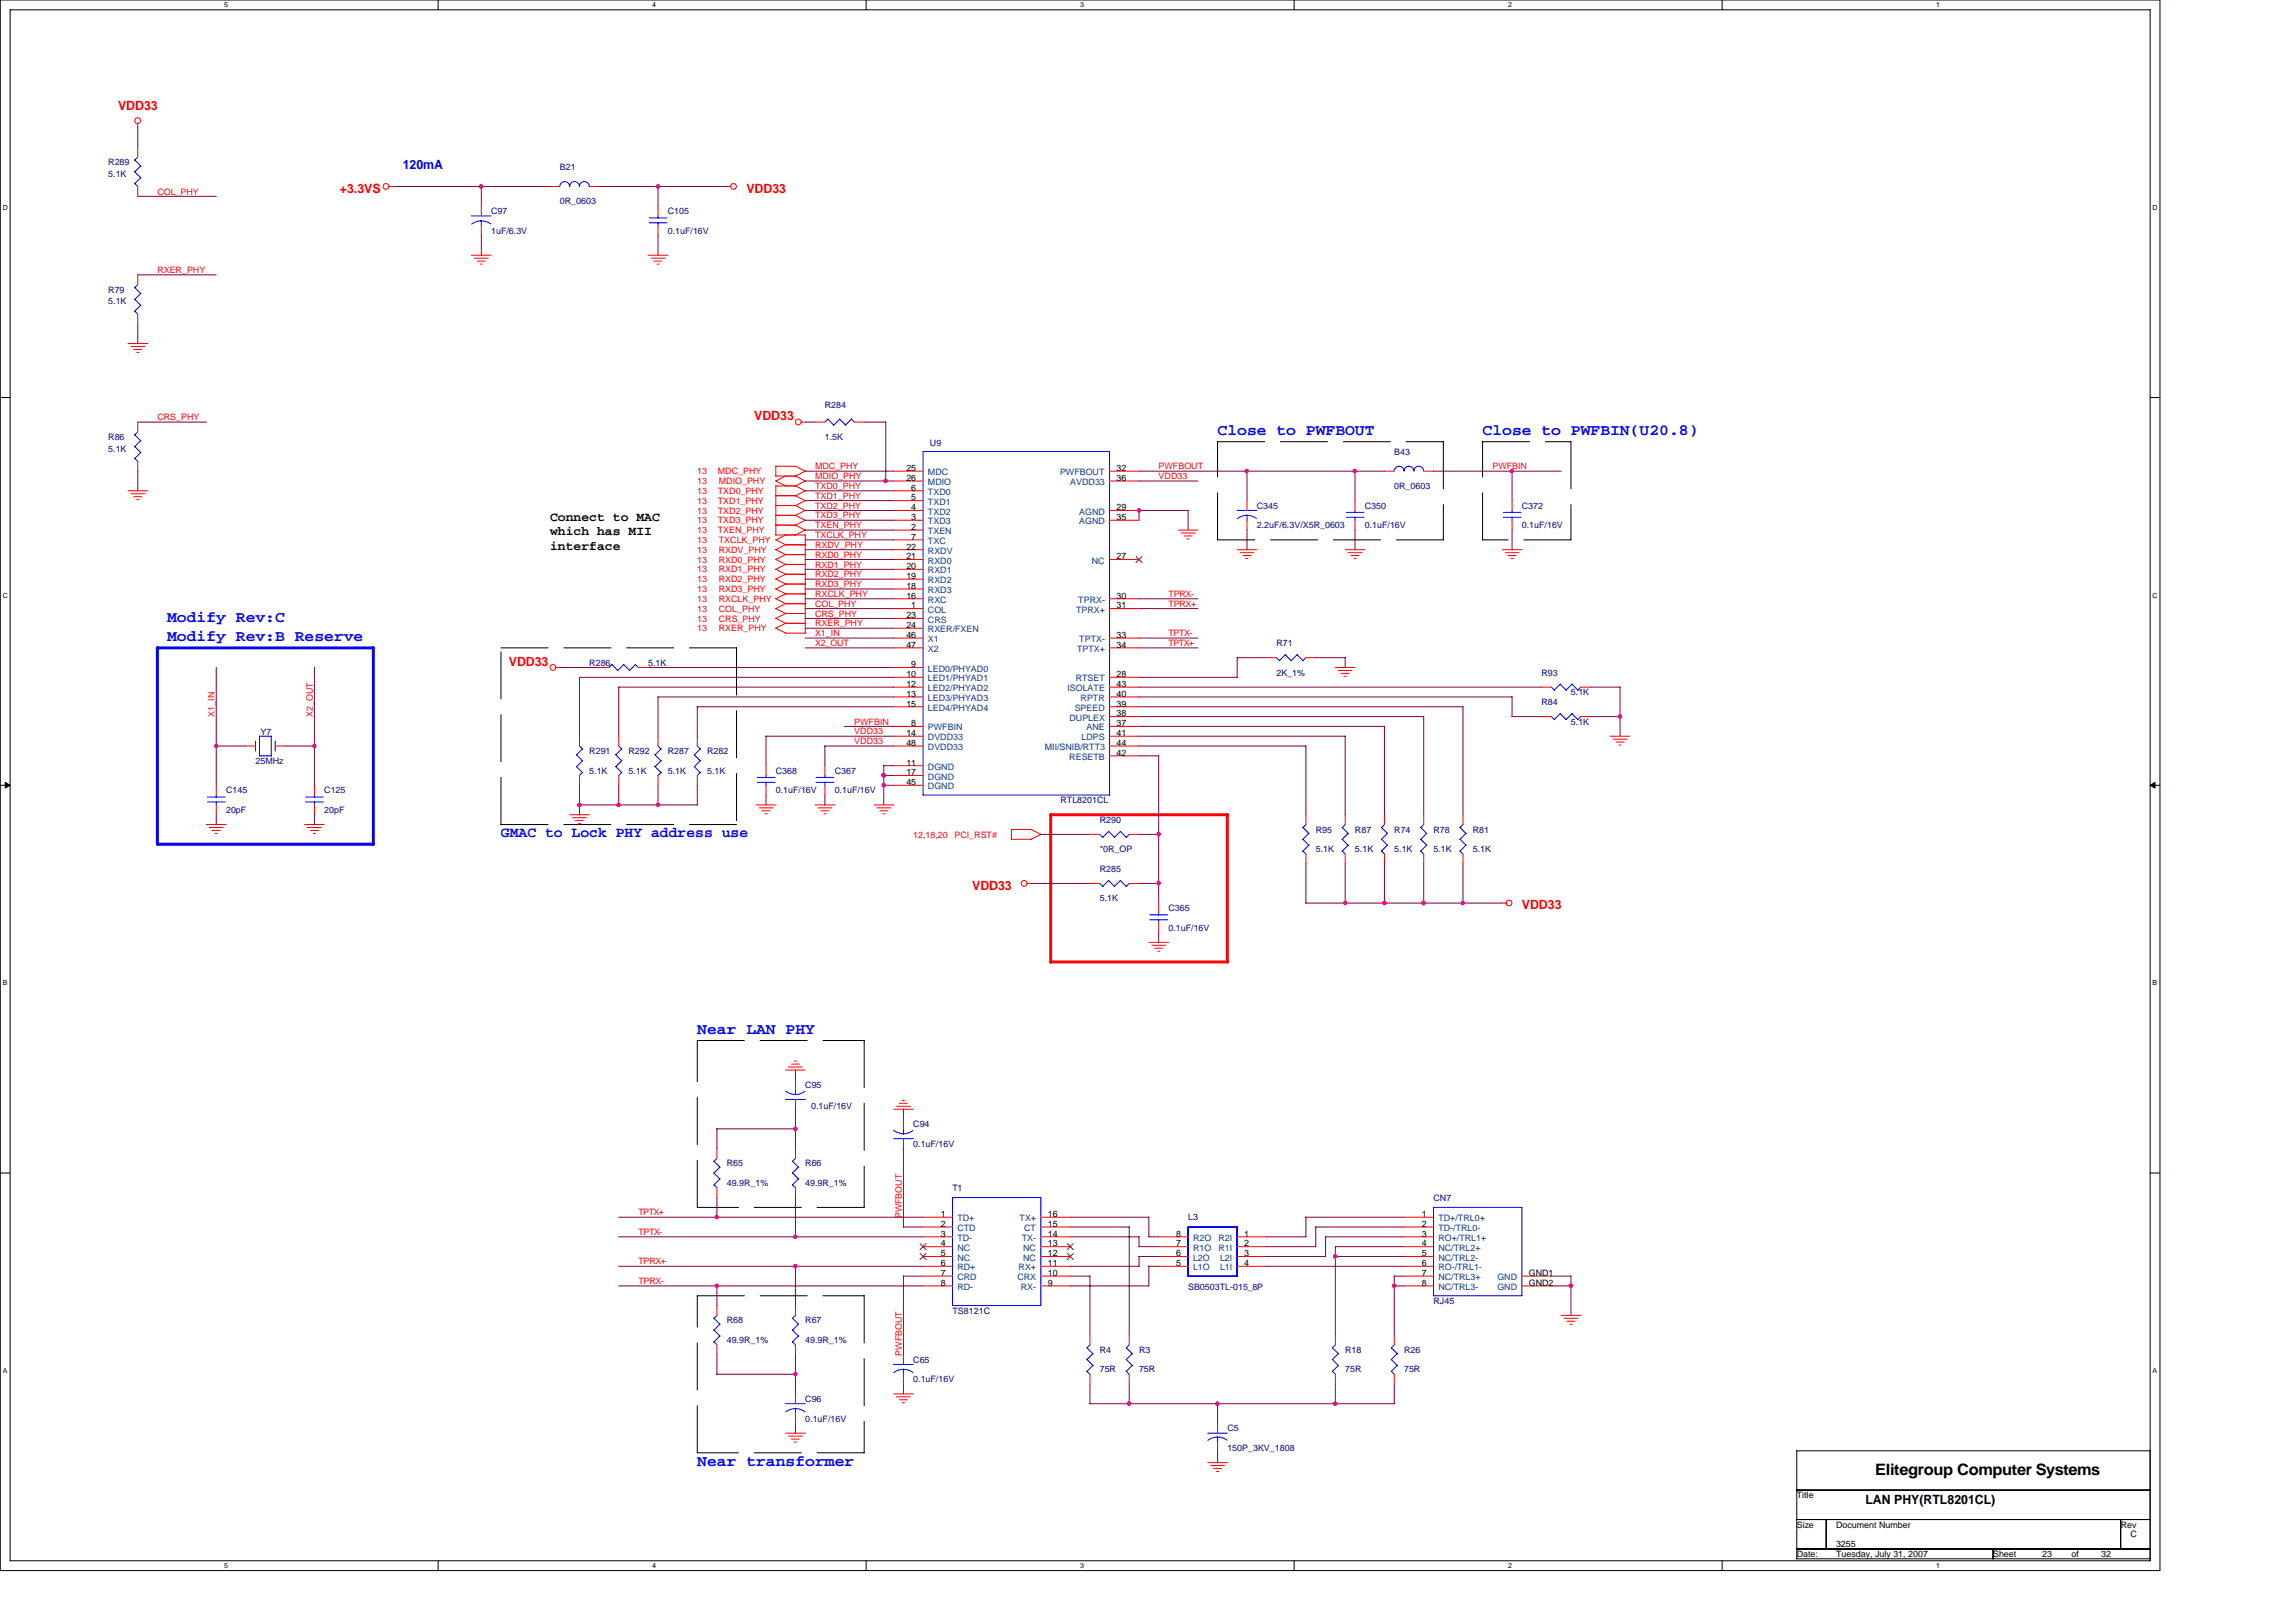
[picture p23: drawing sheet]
<svg xmlns="http://www.w3.org/2000/svg" width="297mm" height="210mm" viewBox="0 0 297 210" stroke-linecap="round" stroke-linejoin="round" font-family="sans-serif">
<defs><g id="words">
<g font-size="2" fill="#00f">
<text x="157.5" y="56.3">Close to PWFBOUT</text>
<text x="191.8" y="56.3">Close to PWFBIN(U20.8)</text>
<text x="21.6" y="83">Modify Rev:B Reserve</text>
<text x="21.6" y="80.5">Modify Rev:C</text>
<text x="90.2" y="133.8">Near LAN PHY</text>
<text x="90.2" y="189.7">Near transformer</text>
</g>
<text font-size="2" x="242.6" y="190.9">Elitegroup Computer Systems</text>
<text font-size="1.9" fill="#00f" x="64.8" y="108.3">GMAC to Lock PHY address use</text>
<g font-size="1.7" fill="#f00">
<text x="15.3" y="14.2">VDD33</text>
<text x="44" y="24.9">+3.3VS</text>
<text x="96.6" y="24.9">VDD33</text>
<text x="97.6" y="54.4">VDD33</text>
<text x="65.8" y="86.1">VDD33</text>
<text x="125.8" y="115.1">VDD33</text>
<text x="196.9" y="117.6">VDD33</text>
</g>
<text font-size="1.7" fill="#00f" x="52.1" y="21.9">120mA</text>
<g font-size="1.7">
<text x="71.2" y="67.4">Connect to MAC</text>
<text x="71.2" y="69.3">which has MII</text>
<text x="71.2" y="71.1">interface</text>
<text x="241.3" y="194.6">LAN PHY(RTL8201CL)</text>
</g>
<g font-size="1.1" fill="#000080">
<text x="14" y="21.4">R289</text>
<text x="14" y="22.9">5.1K</text>
<text x="72.4" y="22">B21</text>
<text x="63.5" y="27.7">C97</text>
<text x="72.4" y="26.4">0R_0603</text>
<text x="86.4" y="27.7">C105</text>
<text x="63.5" y="30.2">1uF/6.3V</text>
<text x="86.4" y="30.2">0.1uF/16V</text>
<text x="14" y="37.9">R79</text>
<text x="14" y="39.4">5.1K</text>
<text x="106.7" y="52.7">R284</text>
<text x="14" y="56.9">R86</text>
<text x="14" y="58.4">5.1K</text>
<text x="106.7" y="56.9">1.5K</text>
<text x="120.3" y="57.7">U9</text>
<text x="180.4" y="58.8">B43</text>
<text x="162.6" y="65.8">C345</text>
<text x="176.6" y="65.8">C350</text>
<text x="180.4" y="63.3">0R_0603</text>
<text x="196.9" y="65.8">C372</text>
<text x="162.6" y="68.3">2.2uF/6.3V/X5R_0603</text>
<text x="176.6" y="68.3">0.1uF/16V</text>
<text x="196.9" y="68.3">0.1uF/16V</text>
<text x="165.1" y="83.6">R71</text>
<text x="76.2" y="86.1">R286</text>
<text x="83.9" y="86.1">5.1K</text>
<text x="165.1" y="87.4">2K_1%</text>
<text x="199.4" y="87.4">R93</text>
<text x="203.2" y="89.9">5.1K</text>
<text x="33.7" y="95.1">Y7</text>
<text x="199.4" y="91.2">R84</text>
<text x="203.2" y="93.7">5.1K</text>
<text x="33.1" y="98.8">25MHz</text>
<text x="76.2" y="97.6">R291</text>
<text x="76.2" y="100.1">5.1K</text>
<text x="81.3" y="97.6">R292</text>
<text x="81.3" y="100.1">5.1K</text>
<text x="86.4" y="97.6">R287</text>
<text x="86.4" y="100.1">5.1K</text>
<text x="91.5" y="97.6">R282</text>
<text x="91.5" y="100.1">5.1K</text>
<text x="100.4" y="100.1">C368</text>
<text x="108" y="100.1">C367</text>
<text x="29.2" y="102.6">C145</text>
<text x="29.2" y="105.2">20pF</text>
<text x="41.9" y="102.6">C125</text>
<text x="41.9" y="105.2">20pF</text>
<text x="100.4" y="102.6">0.1uF/16V</text>
<text x="108" y="102.6">0.1uF/16V</text>
<text x="137.2" y="103.9">RTL8201CL</text>
<text x="142.3" y="106.4">R290</text>
<text x="170.2" y="107.7">R95</text>
<text x="175.3" y="107.7">R87</text>
<text x="180.4" y="107.7">R74</text>
<text x="185.5" y="107.7">R78</text>
<text x="190.5" y="107.7">R81</text>
<text x="142.3" y="110.3">*0R_OP</text>
<text x="142.3" y="112.8">R285</text>
<text x="170.2" y="110.3">5.1K</text>
<text x="175.3" y="110.3">5.1K</text>
<text x="180.4" y="110.3">5.1K</text>
<text x="185.5" y="110.3">5.1K</text>
<text x="190.5" y="110.3">5.1K</text>
<text x="142.3" y="116.6">5.1K</text>
<text x="151.2" y="117.9">C365</text>
<text x="151.2" y="120.4">0.1uF/16V</text>
<text x="104.2" y="140.7">C95</text>
<text x="104.9" y="143.5">0.1uF/16V</text>
<text x="118.1" y="145.8">C94</text>
<text x="118.1" y="148.4">0.1uF/16V</text>
<text x="94" y="150.9">R65</text>
<text x="94" y="153.4">49.9R_1%</text>
<text x="104.2" y="150.9">R66</text>
<text x="104.2" y="153.4">49.9R_1%</text>
<text x="123.2" y="154.1">T1</text>
<text x="185.5" y="155.3">CN7</text>
<text x="153.7" y="157.9">L3</text>
<text x="153.7" y="166.9">SB0503TL-015_8P</text>
<text x="94" y="171.2">R68</text>
<text x="94" y="173.8">49.9R_1%</text>
<text x="104.2" y="171.2">R67</text>
<text x="104.2" y="173.8">49.9R_1%</text>
<text x="123.2" y="169.9">TS8121C</text>
<text x="185.5" y="168.7">RJ45</text>
<text x="118.1" y="176.3">C65</text>
<text x="118.1" y="178.8">0.1uF/16V</text>
<text x="142.3" y="175">R4</text>
<text x="142.3" y="177.6">75R</text>
<text x="147.4" y="175">R3</text>
<text x="147.4" y="177.6">75R</text>
<text x="174" y="175">R18</text>
<text x="174" y="177.6">75R</text>
<text x="181.6" y="175">R26</text>
<text x="181.6" y="177.6">75R</text>
<text x="104.2" y="181.4">C96</text>
<text x="104.2" y="183.9">0.1uF/16V</text>
<text x="158.8" y="185.2">C5</text>
<text x="158.8" y="187.7">150P_3KV_1808</text>
</g>
<g font-size="1.1" fill="#f00">
<text x="20.4" y="25.2">COL_PHY</text>
<text x="20.4" y="35.3">RXER_PHY</text>
<text x="20.4" y="54.4">CRS_PHY</text>
<text x="90.2" y="62.6">13</text>
<text x="90.2" y="63.9">13</text>
<text x="90.2" y="65.2">13</text>
<text x="90.2" y="61.4">13</text>
<text x="92.9" y="63.9">TXD0_PHY</text>
<text x="92.9" y="65.2">TXD1_PHY</text>
<text x="92.9" y="61.4">MDC_PHY</text>
<text x="93" y="62.6">MDIO_PHY</text>
<text x="105.4" y="65.8">TXD2_PHY</text>
<text x="105.4" y="60.7">MDC_PHY</text>
<text x="105.4" y="63.3">TXD0_PHY</text>
<text x="105.4" y="64.5">TXD1_PHY</text>
<text x="105.4" y="62">MDIO_PHY</text>
<text x="149.9" y="62">VDD33</text>
<text x="149.9" y="60.7">PWFBOUT</text>
<text x="193.1" y="60.7">PWFBIN</text>
<text x="90.2" y="70.3">13</text>
<text x="90.2" y="71.5">13</text>
<text x="90.2" y="66.4">13</text>
<text x="90.2" y="67.7">13</text>
<text x="90.2" y="69">13</text>
<text x="92.9" y="66.4">TXD2_PHY</text>
<text x="92.9" y="67.7">TXD3_PHY</text>
<text x="92.9" y="69">TXEN_PHY</text>
<text x="93" y="70.3">TXCLK_PHY</text>
<text x="93" y="71.5">RXDV_PHY</text>
<text x="105.4" y="70.9">RXDV_PHY</text>
<text x="105.4" y="69.6">TXCLK_PHY</text>
<text x="105.4" y="67.1">TXD3_PHY</text>
<text x="105.4" y="68.3">TXEN_PHY</text>
<text x="90.2" y="72.8">13</text>
<text x="90.2" y="74.1">13</text>
<text x="90.2" y="76.6">13</text>
<text x="90.2" y="77.9">13</text>
<text x="90.2" y="75.3">13</text>
<text x="93" y="72.8">RXD0_PHY</text>
<text x="93" y="74.1">RXD1_PHY</text>
<text x="93" y="76.6">RXD3_PHY</text>
<text x="93" y="77.9">RXCLK_PHY</text>
<text x="93" y="75.3">RXD2_PHY</text>
<text x="105.4" y="72.2">RXD0_PHY</text>
<text x="105.4" y="74.7">RXD2_PHY</text>
<text x="105.4" y="76">RXD3_PHY</text>
<text x="105.4" y="73.4">RXD1_PHY</text>
<text x="105.4" y="77.2">RXCLK_PHY</text>
<text x="151.2" y="77.2">TPRX-</text>
<text x="90.2" y="81.7">13</text>
<text x="90.2" y="79.1">13</text>
<text x="90.2" y="80.4">13</text>
<text x="93" y="81.7">RXER_PHY</text>
<text x="93" y="79.1">COL_PHY</text>
<text x="93" y="80.4">CRS_PHY</text>
<text x="105.4" y="79.8">CRS_PHY</text>
<text x="105.4" y="81">RXER_PHY</text>
<text x="105.4" y="78.5">COL_PHY</text>
<text x="105.4" y="83.6">X2_OUT</text>
<text x="105.4" y="82.3">X1_IN</text>
<text x="151.2" y="78.5">TPRX+</text>
<text x="151.2" y="83.6">TPTX+</text>
<text x="151.2" y="82.3">TPTX-</text>
<text x="27.8" y="92.7" transform="rotate(-90 27.8 92.7)">X1_IN</text>
<text x="40.5" y="92.7" transform="rotate(-90 40.5 92.7)">X2_OUT</text>
<text x="110.5" y="95">VDD33</text>
<text x="110.5" y="93.7">PWFBIN</text>
<text x="110.5" y="96.3">VDD33</text>
<text x="118.1" y="108.5">12,18,20</text>
<text x="123.5" y="108.5">PCI_RST#</text>
<text x="82.6" y="159.8">TPTX-</text>
<text x="82.6" y="157.2">TPTX+</text>
<text x="116.7" y="157.6" transform="rotate(-90 116.7 157.6)">PWFBOUT</text>
<text x="82.6" y="163.6">TPRX+</text>
<text x="82.6" y="166.1">TPRX-</text>
<text x="116.7" y="175.4" transform="rotate(-90 116.7 175.4)">PWFBOUT</text>
</g>
<g font-size="1.1">
<text x="117.3" y="60.9">25</text>
<text x="117.3" y="62.2">26</text>
<text x="117.9" y="63.5">6</text>
<text x="117.9" y="64.7">5</text>
<text x="144.4" y="60.9">32</text>
<text x="144.4" y="62.2">36</text>
<text x="117.3" y="71.1">22</text>
<text x="117.9" y="66">4</text>
<text x="117.9" y="67.3">3</text>
<text x="117.9" y="68.6">2</text>
<text x="117.9" y="69.8">7</text>
<text x="144.4" y="66">29</text>
<text x="144.4" y="67.3">35</text>
<text x="117.3" y="72.4">21</text>
<text x="117.3" y="73.6">20</text>
<text x="117.3" y="74.9">19</text>
<text x="117.3" y="76.2">18</text>
<text x="117.3" y="77.4">16</text>
<text x="144.4" y="72.4">27</text>
<text x="144.4" y="77.4">30</text>
<text x="117.3" y="80">23</text>
<text x="117.3" y="82.5">46</text>
<text x="117.3" y="83.8">47</text>
<text x="117.3" y="81.3">24</text>
<text x="117.9" y="78.7">1</text>
<text x="144.4" y="83.8">34</text>
<text x="144.4" y="82.5">33</text>
<text x="144.4" y="78.7">31</text>
<text x="117.3" y="87.6">10</text>
<text x="117.3" y="88.9">12</text>
<text x="117.9" y="86.3">9</text>
<text x="144.4" y="87.6">28</text>
<text x="144.4" y="88.9">43</text>
<text x="117.3" y="90.1">13</text>
<text x="117.3" y="91.4">15</text>
<text x="117.3" y="95.2">14</text>
<text x="117.9" y="94">8</text>
<text x="144.4" y="90.1">40</text>
<text x="144.4" y="91.4">39</text>
<text x="144.4" y="92.7">38</text>
<text x="144.4" y="94">37</text>
<text x="144.4" y="95.2">41</text>
<text x="117.3" y="99">11</text>
<text x="117.3" y="100.3">17</text>
<text x="117.3" y="96.5">48</text>
<text x="117.3" y="101.6">45</text>
<text x="144.4" y="97.8">42</text>
<text x="144.4" y="96.5">44</text>
<text x="121.7" y="157.5">1</text>
<text x="121.7" y="160">3</text>
<text x="121.7" y="158.7">2</text>
<text x="121.7" y="161.3">4</text>
<text x="135.5" y="157.5">16</text>
<text x="135.5" y="158.7">15</text>
<text x="135.5" y="160">14</text>
<text x="135.5" y="161.3">13</text>
<text x="152.2" y="161.3">7</text>
<text x="152.2" y="160">8</text>
<text x="160.9" y="161.3">2</text>
<text x="160.9" y="160">1</text>
<text x="183.9" y="157.5">1</text>
<text x="183.9" y="158.7">2</text>
<text x="183.9" y="160">3</text>
<text x="183.9" y="161.3">4</text>
<text x="121.7" y="165.1">7</text>
<text x="121.7" y="163.8">6</text>
<text x="121.7" y="166.3">8</text>
<text x="121.7" y="162.5">5</text>
<text x="135.5" y="165.1">10</text>
<text x="135.5" y="163.8">11</text>
<text x="135.5" y="166.3">9</text>
<text x="135.5" y="162.5">12</text>
<text x="152.2" y="163.8">5</text>
<text x="152.2" y="162.5">6</text>
<text x="160.9" y="163.8">4</text>
<text x="160.9" y="162.5">3</text>
<text x="183.9" y="162.5">5</text>
<text x="183.9" y="163.8">6</text>
<text x="183.9" y="165.1">7</text>
<text x="183.9" y="166.3">8</text>
<text x="197.8" y="165.1">GND1</text>
<text x="197.8" y="166.3">GND2</text>
<text x="232.4" y="193.8">Title</text>
<text x="232.4" y="197.6">Size</text>
<text x="237.5" y="197.6">Document Number</text>
<text x="274.4" y="197.6">Rev</text>
<text x="232.4" y="201.4">Date:</text>
<text x="237.5" y="201.4">Tuesday, July 31, 2007</text>
<text x="237.5" y="200.2">3255</text>
<text x="257.8" y="201.4">Sheet</text>
<text x="264.2" y="201.4">23</text>
<text x="268" y="201.4">of</text>
<text x="271.8" y="201.4">32</text>
<text x="275.6" y="198.9">C</text>
</g>
<g font-size="1.1" fill="#004080">
<text x="120.1" y="61.5">MDC</text>
<text x="120.1" y="62.8">MDIO</text>
<text x="120.1" y="64">TXD0</text>
<text x="120.1" y="65.3">TXD1</text>
<text x="137.1" y="61.5">PWFBOUT</text>
<text x="138.5" y="62.8">AVDD33</text>
<text x="120.1" y="66.6">TXD2</text>
<text x="120.1" y="67.8">TXD3</text>
<text x="120.1" y="69.1">TXEN</text>
<text x="120.1" y="70.4">TXC</text>
<text x="120.1" y="71.6">RXDV</text>
<text x="139.6" y="66.6">AGND</text>
<text x="139.6" y="67.8">AGND</text>
<text x="120.1" y="72.9">RXD0</text>
<text x="120.1" y="74.2">RXD1</text>
<text x="120.1" y="75.5">RXD2</text>
<text x="120.1" y="76.7">RXD3</text>
<text x="120.1" y="78">RXC</text>
<text x="139.5" y="78">TPRX-</text>
<text x="141.3" y="72.9">NC</text>
<text x="120.1" y="79.3">COL</text>
<text x="120.1" y="80.5">CRS</text>
<text x="120.1" y="83.1">X1</text>
<text x="120.1" y="81.8">RXER/FXEN</text>
<text x="139.2" y="79.3">TPRX+</text>
<text x="139.6" y="83.1">TPTX-</text>
<text x="120.1" y="84.3">X2</text>
<text x="120.1" y="86.9">LED0/PHYAD0</text>
<text x="120.1" y="88.2">LED1/PHYAD1</text>
<text x="120.1" y="89.4">LED2/PHYAD2</text>
<text x="138.1" y="89.4">ISOLATE</text>
<text x="139.2" y="88.2">RTSET</text>
<text x="139.3" y="84.3">TPTX+</text>
<text x="120.1" y="90.7">LED3/PHYAD3</text>
<text x="120.1" y="92">LED4/PHYAD4</text>
<text x="120.1" y="94.5">PWFBIN</text>
<text x="120.1" y="95.8">DVDD33</text>
<text x="138.4" y="93.2">DUPLEX</text>
<text x="139" y="92">SPEED</text>
<text x="139.8" y="90.7">RPTR</text>
<text x="139.9" y="95.8">LDPS</text>
<text x="140.6" y="94.5">ANE</text>
<text x="120.1" y="99.6">DGND</text>
<text x="120.1" y="100.9">DGND</text>
<text x="120.1" y="97">DVDD33</text>
<text x="135.2" y="97">MII/SNIB/RTT3</text>
<text x="138.3" y="98.3">RESETB</text>
<text x="120.1" y="102.1">DGND</text>
<text x="123.9" y="158">TD+</text>
<text x="123.9" y="160.5">TD-</text>
<text x="123.9" y="159.3">CTD</text>
<text x="123.9" y="161.8">NC</text>
<text x="131.9" y="158">TX+</text>
<text x="132.2" y="160.5">TX-</text>
<text x="132.4" y="161.8">NC</text>
<text x="132.5" y="159.3">CT</text>
<text x="154.3" y="161.8">R1O</text>
<text x="154.3" y="160.5">R2O</text>
<text x="157.6" y="161.8">R1I</text>
<text x="157.6" y="160.5">R2I</text>
<text x="186.1" y="158">TD+/TRL0+</text>
<text x="186.1" y="159.3">TD-/TRL0-</text>
<text x="186.1" y="160.5">RO+/TRL1+</text>
<text x="186.1" y="161.8">NC/TRL2+</text>
<text x="123.9" y="165.6">CRD</text>
<text x="123.9" y="164.4">RD+</text>
<text x="123.9" y="166.9">RD-</text>
<text x="123.9" y="163.1">NC</text>
<text x="131.6" y="165.6">CRX</text>
<text x="131.8" y="164.4">RX+</text>
<text x="132.1" y="166.9">RX-</text>
<text x="132.4" y="163.1">NC</text>
<text x="154.3" y="164.4">L1O</text>
<text x="154.3" y="163.1">L2O</text>
<text x="157.8" y="164.4">L1I</text>
<text x="157.8" y="163.1">L2I</text>
<text x="186.1" y="163.1">NC/TRL2-</text>
<text x="186.1" y="164.4">RO-/TRL1-</text>
<text x="186.1" y="165.6">NC/TRL3+</text>
<text x="186.1" y="166.9">NC/TRL3-</text>
<text x="193.7" y="165.6">GND</text>
<text x="193.7" y="166.9">GND</text>
</g>
<g font-size=".9">
<text x="29" y=".9">5</text>
<text x="84.4" y=".9">4</text>
<text x="139.7" y=".9">3</text>
<text x="195.1" y=".9">2</text>
<text x="250.5" y=".9">1</text>
<text x=".4" y="27.2">D</text>
<text x="278.5" y="27.2">D</text>
<text x=".4" y="77.3">C</text>
<text x="278.5" y="77.3">C</text>
<text x=".4" y="127.5">B</text>
<text x="278.5" y="127.5">B</text>
<text x=".4" y="177.7">A</text>
<text x="278.5" y="177.7">A</text>
<text x="29" y="202.9">5</text>
<text x="84.4" y="202.9">4</text>
<text x="139.7" y="202.9">3</text>
<text x="195.1" y="202.9">2</text>
<text x="250.5" y="202.9">1</text>
</g>
</g></defs>
<path d="M0 0h279.4v203.2h-279.4zM1.3 1.3h276.9v200.6h-276.9z" fill="none" stroke="#000" stroke-width=".13"/>
<g fill="#fff">
<path d="M29 .1h.5v1h-.5z"/>
<path d="M29 202.1h.5v1h-.5z"/>
</g>
<path d="M56.7 0v1.3M56.7 201.9v1.3" fill="none" stroke="#000" stroke-width=".13"/>
<g fill="#fff">
<path d="M84.4 .1h.5v1h-.5z"/>
<path d="M84.4 202.1h.5v1h-.5z"/>
</g>
<path d="M112.1 0v1.3M112.1 201.9v1.3" fill="none" stroke="#000" stroke-width=".13"/>
<g fill="#fff">
<path d="M139.7 .1h.5v1h-.5z"/>
<path d="M139.7 202.1h.5v1h-.5z"/>
</g>
<path d="M167.4 0v1.3M167.4 201.9v1.3" fill="none" stroke="#000" stroke-width=".13"/>
<g fill="#fff">
<path d="M195.1 .1h.5v1h-.5z"/>
<path d="M195.1 202.1h.5v1h-.5z"/>
</g>
<path d="M222.8 0v1.3M222.8 201.9v1.3" fill="none" stroke="#000" stroke-width=".13"/>
<g fill="#fff">
<path d="M250.5 .1h.5v1h-.5z"/>
<path d="M250.5 202.1h.5v1h-.5z"/>
<path d="M.4 26.4h.6v.9h-.6z"/>
<path d="M278.5 26.4h.6v.9h-.6z"/>
<path d="M.4 76.5h.6v1h-.6z"/>
<path d="M278.5 76.5h.6v1h-.6z"/>
</g>
<path d="M0 51.4h1.3M278.2 51.4h1.2" fill="none" stroke="#000" stroke-width=".13"/>
<g fill="#fff">
<path d="M.4 126.7h.5v1h-.5z"/>
<path d="M278.5 126.7h.6v1h-.6z"/>
</g>
<path d="M0 101.6h1.3M278.2 101.6h1.2" fill="none" stroke="#000" stroke-width=".13"/>
<path d="M.7 101.2l.6 .4-.6 .4zM278.2 101.6l.6-.4v.8z" fill="#000" stroke="#000" stroke-width=".13"/>
<g fill="#fff">
<path d="M.4 176.8h.5v1h-.5z"/>
<path d="M278.5 176.8h.6v1h-.6z"/>
</g>
<path d="M0 151.8h1.3M278.2 151.8h1.2M232.4 187.7h45.8v14h-45.8zM232.4 192.8h45.8M232.4 196.6h45.8M236.3 196.6v3.8M274.4 196.6v3.8M232.4 200.4h45.8M257.8 200.4v1.3" fill="none" stroke="#000" stroke-width=".13"/>
<g fill="none" stroke="#000" stroke-width=".13" stroke-dasharray="6.1 2">
<path d="M157.5 57.1h29.2M186.7 57.1v12.7M191.8 57.1h11.4M203.2 57.1v12.7M157.5 69.8v-12.7M186.7 69.8h-29.2M191.8 69.8v-12.7M203.2 69.8h-11.4M64.8 83.8h30.5M95.3 83.8v22.9M64.8 106.7v-22.9M95.3 106.7h-30.5"/>
<path d="M90.2 134.6h21.6M111.8 134.6v21.6M90.2 156.2v-21.6M111.8 156.2h-21.6M90.2 167.6h21.6M111.8 167.6v20.4M90.2 188v-20.4M111.8 188h-21.6"/>
</g>
<path d="M20.4 83.8h27.9v25.4h-27.9z" fill="none" stroke="#00f" stroke-width=".38"/>
<path d="M135.9 105.4h22.9v19.1h-22.9z" fill="none" stroke="#f00" stroke-width=".38"/>
<g fill="none" stroke="#f00" stroke-width=".13">
<path d="M17.8 16v.5M17.8 19v1.3M17.8 24.1v1.3M17.8 35.6v1.2M50.3 24.1h.6M61 33h2.5M61.4 33.4h1.8M61.8 33.8h1M62.1 34.2h.3M62.3 26.7v1.2M62.3 29.2v1.3M71.2 24.1h1.2"/>
<path d="M76.2 24.1h1.3M83.9 33h2.5M84.2 33.4h1.8M84.6 33.8h1M85 34.2h.3M85.1 26.7v1.2M85.1 29.2v1.3M94 24.1h.5M16.5 44.4h2.6M16.9 44.8h1.8M17.3 45.2h1M17.7 45.6h.3"/>
<path d="M17.8 40.6v1.3M17.8 54.6v1.3M17.8 59.7v1.3M103.7 54.6h.5M105.4 54.6h1.3M110.5 54.6h1.3M16.5 63.5h2.6M16.9 63.9h1.8M17.3 64.3h1M17.7 64.6h.3M100.3 64.1h2.6l1.3 .7M100.3 74.9l1.4 .6-1.3 .7"/>
<path d="M100.3 76.2l1.3 .6M100.3 65.4h2.6l1.3 .7M100.3 80l1.4 .6-1.3 .7M100.3 66.7h2.6l1.3 .6M100.3 67.9h2.6l1.3 .7M100.3 78.7l1.3 .7-1.2 .6M100.3 69.8l1.3 .7-1.2 .6M100.3 62.2l1.3 .7M100.3 71.1l1.3 .7M100.4 62.9h2.5l1.3 .6M100.4 62.8v6.4h3.8M101.6 71.8h2.6"/>
<path d="M101.6 73h2.6M101.6 74.3h2.6M101.6 75.6h2.6M101.6 76.8h2.6M101.6 78.1h2.6M101.6 79.4h2.6M101.6 70.5h2.6M101.7 71.7l-1.3 .7 1.2 .6M101.7 73l-1.3 .7 1.2 .6M101.7 76.8l-1.3 .7 1.2 .6M101.7 74.3l-1.3 .6M101.7 78.1l-1.3 .6"/>
<path d="M101.7 69.2l-1.3 .6M101.7 61.6l-1.3 .6M104.2 63.5l-1.3 .7M104.2 69.2v12.7h-2.6M104.2 64.8l-1.3 .6M104.2 66l-1.3 .7M104.2 67.3l-1.3 .7M104.2 68.6l-1.3 .6M104.2 61l-1.3 .6M104.2 62.2l-1.3 .7M104.2 61l-1.3-.7h-2.5v1.3h2.5l1.3 .7M115.6 71.1h3.8"/>
<path d="M115.6 68.6h3.8M115.6 63.5h3.8M115.6 61h3.8M115.6 62.2h3.8M115.6 64.8h3.8M115.6 66h3.8M115.6 67.3h3.8M115.6 69.8h3.8M115.6 72.4h3.8M115.6 73.7h3.8M115.6 74.9h3.8M115.6 76.2h3.8"/>
<path d="M115.6 77.5h3.8M115.6 78.7h3.8M143.5 61h3.9M143.5 62.2h3.9M143.5 66h3.9M143.5 67.3h3.9M143.5 72.4h3.9M143.5 77.5h3.9M143.5 78.7h3.9M152.4 68.6h2.6M152.8 69h1.8M153.2 69.3h1"/>
<path d="M153.6 69.7h.3M160 71.1h2.6M160.4 71.5h1.8M160.8 71.9h1.1M161.2 72.3h.3M161.3 64.8v1.2M161.3 67.3v1.3M174 71.1h2.6M174.4 71.5h1.8M174.8 71.9h1M175.2 72.3h.2M175.3 64.8v1.2"/>
<path d="M175.3 67.3v1.3M179.1 61h1.3M184.2 61h1.3M194.3 71.1h2.6M194.7 71.5h1.8M195.1 71.9h1M195.5 72.3h.3M195.6 64.8v1.2M195.6 67.3v1.3M31.8 96.5h1.3M35.6 96.5h1.3M71.9 86.4h.6"/>
<path d="M75 95.2v1.3M77.5 86.4h1.3M80 95.2v1.3M82.6 86.4h1.3M85.1 95.2v1.3M90.2 95.2v1.3M99.1 99.1v1.2M100.3 81.3l1.3 .6M101.6 80.6h2.6M106.7 99.1v1.2M115.6 95.2h3.8M115.6 86.4h3.8"/>
<path d="M115.6 80h3.8M115.6 82.5h3.8M115.6 83.8h3.8M115.6 87.6h3.8M115.6 88.9h3.8M115.6 90.2h3.8M115.6 91.4h3.8M115.6 94h3.8M115.6 99.1h3.8M115.6 96.5h3.8M115.6 81.3h3.8M143.5 95.2h3.9"/>
<path d="M143.5 82.5h3.9M143.5 83.8h3.9M143.5 87.6h3.9M143.5 88.9h3.9M143.5 90.2h3.9M143.5 91.4h3.9M143.5 94h3.9M143.5 96.5h3.9M143.5 97.8h3.9M143.5 92.7h3.9M163.9 85.1h1.2M168.9 85.1h1.3"/>
<path d="M172.7 86.4h2.6M173.1 86.7h1.8M173.5 87.1h1.1M173.9 87.5h.3M199.4 88.9h1.3M199.4 92.7h1.3M204.5 88.9h1.3M204.5 92.7h1.3M208.3 95.2h2.6M208.7 95.6h1.8M209.1 96h1M209.4 96.4h.3"/>
<path d="M26.7 106.7h2.5M27.1 107.1h1.8M27.5 107.4h1M27.8 107.8h.3M28 101.6v1.3M28 104.1v1.3M39.4 106.7h2.5M39.8 107.1h1.8M40.2 107.4h1M40.5 107.8h.3M40.7 101.6v1.3M40.7 104.1v1.3"/>
<path d="M73.7 105.4h2.6M74.1 105.8h1.8M74.4 106.2h1.1M74.8 106.6h.3M75 100.3v1.3M80 100.3v1.3M85.1 100.3v1.3M90.2 100.3v1.3M97.8 104.1h2.6M98.2 104.5h1.8M98.6 104.9h1M99 105.3h.2"/>
<path d="M99.1 101.6v1.3M105.4 104.1h2.6M105.8 104.5h1.8M106.2 104.9h1M106.6 105.3h.3M106.7 101.6v1.3M113.1 104.1h2.5M113.5 104.5h1.7M113.8 104.9h1M114.2 105.3h.3M115.6 100.3h3.8M115.6 101.6h3.8"/>
<path d="M130.8 108.6h2.6M130.8 107.3v1.3M130.8 107.3h2.6M132.9 114.3h.5M133.4 107.3l1.3 .7M134.7 107.9l-1.3 .7M141 114.3h1.3M141 107.9h1.3M146.1 114.3h1.3M146.1 107.9h1.3M149.9 116.8v1.3M149.9 119.4v1.2"/>
<path d="M168.9 105.4v1.3M168.9 110.5v1.3M174 105.4v1.3M174 110.5v1.3M179.1 105.4v1.3M179.1 110.5v1.3M184.2 105.4v1.3M184.2 110.5v1.3M189.3 105.4v1.3M189.3 110.5v1.3M194.3 116.8h.6M101.6 138.4h2.6"/>
<path d="M102 138h1.8M102.4 137.7h1M102.8 137.3h.2M102.9 139.7v1.3M148.6 121.9h2.6M149 122.3h1.8M149.4 122.7h1M149.8 123.1h.2M92.7 148.6v1.3M92.7 153.7v1.2M102.9 142.2v1.3M102.9 148.6v1.3"/>
<path d="M102.9 153.7v1.2M115.6 143.5h2.6M116 143.1h1.8M116.3 142.7h1.1M116.8 142.4h.2M116.9 144.8v1.2M116.9 147.3v1.3M119.4 157.5h3.8M119.4 158.7h3.8M134.7 157.5h3.8M134.7 158.7h3.8M181.6 157.5h3.9"/>
<path d="M181.6 158.7h3.9M92.7 168.9v1.3M92.7 174v1.3M102.9 168.9v1.3M102.9 174v1.3M116.9 175.3v1.2M116.9 177.8v1.3M119.4 160h3.8M119.4 161.3h3.8M119.4 162.6h3.8M119.4 163.8h3.8M119.4 165.1h3.8"/>
<path d="M119.4 166.4h3.8M134.7 160h3.8M134.7 161.3h3.8M134.7 162.6h3.8M134.7 163.8h3.8M134.7 165.1h3.8M134.7 166.4h3.8M141 172.7v1.3M141 177.8v1.3M146.1 172.7v1.3M146.1 177.8v1.3M149.9 160h3.8"/>
<path d="M149.9 161.3h3.8M149.9 162.6h3.8M149.9 163.8h3.8M160.1 160h3.8M160.1 161.3h3.8M160.1 162.6h3.8M160.1 163.8h3.8M172.8 172.7v1.3M172.8 177.8v1.3M180.4 172.7v1.3M180.4 177.8v1.3M181.6 160h3.9"/>
<path d="M181.6 161.3h3.9M181.6 162.6h3.9M181.6 163.8h3.9M181.6 165.1h3.9M181.6 166.4h3.9M196.9 165.1h3.8M196.9 166.4h3.8M202 170.2h2.5M202.4 170.6h1.7M202.7 170.9h1M203.1 171.3h.3M101.6 185.4h2.6"/>
<path d="M102 185.8h1.8M102.4 186.2h1M102.8 186.6h.3M102.9 180.3v1.3M102.9 182.9v1.2M115.6 180.3h2.5M116 180.7h1.8M116.4 181.1h1M116.7 181.5h.3M156.2 189.2h2.6M156.6 189.6h1.8M157 190h1"/>
<path d="M157.4 190.4h.3M157.5 184.1v1.3M157.5 186.7v1.3"/>
<circle cx="17.8" cy="15.6" r=".38"/>
<circle cx="49.9" cy="24.1" r=".38"/>
<circle cx="94.9" cy="24.1" r=".38"/>
<circle cx="103.3" cy="54.6" r=".38"/>
<circle cx="71.5" cy="86.3" r=".38"/>
<circle cx="132.5" cy="114.3" r=".38"/>
<circle cx="195.2" cy="116.8" r=".38"/>
</g>
<g fill="none" stroke="#00f" stroke-width=".13">
<path d="M17.4 20.7l.8 .8-.8 .7M17.4 22.2l.8 .8-.8 .8M17.4 23.7l.4 .5M17.8 20.3l-.4 .4M17.8 36.8l-.4 .4 .8 .8M18.2 38l-.8 .8 .8 .7M18.2 39.5l-.8 .8 .4 .4M61 27.9h2.5M62.2 28.6a2.01 2.01 0 0 0-1.2 .4M62.2 28.6h.1a2.03 2.03 0 0 1 1.2 .4M62.3 28.6v.6M72.4 24.1a.64 .64 0 0 1 .7-.6 .64 .64 0 0 1 .6 .6 .64 .64 0 0 1 .6-.6 .64 .64 0 0 1 .7 .6 .64 .64 0 0 1 .6-.6 .64 .64 0 0 1 .6 .6"/>
<path d="M84 28.8h2.3M84 28.2h2.3M85.1 27.9v.3M85.1 28.8v.4M17.8 55.9l-.4 .4 .8 .7M18.2 57l-.8 .8 .8 .8M18.2 58.5l-.8 .8 .4 .4M107.1 54.2l.8 .8M107.1 54.2l-.4 .4M108.6 54.2l.8 .8M108.6 54.2l-.7 .8M110.1 54.2l.5 .4"/>
<path d="M110.2 54.2l-.8 .8M119.4 58.4h24.1v44.5h-24.1zM160 66h2.6M161.3 66.7v.6M162.6 67.1a2.04 2.04 0 0 0-1.3-.4 2.01 2.01 0 0 0-1.2 .4M174.2 66.9h2.3M174.2 66.3h2.3M175.3 66v.3M175.3 66.9v.4M180.4 60.9a.64 .64 0 0 1 .6-.6 .64 .64 0 0 1 .6 .6 .64 .64 0 0 1 .7-.6 .64 .64 0 0 1 .6 .6 .64 .64 0 0 1 .7-.6 .64 .64 0 0 1 .6 .6M194.5 66.9h2.3M194.5 66.3h2.3"/>
<path d="M195.6 66v.3M195.6 66.9v.4M33.1 95.9v1.3M33.5 95.2h1.6M33.6 95.2v2.6h1.5M35.1 95.2v2.6M35.6 95.9v1.3M74.6 99.2l.8 .7-.4 .4M74.6 97.6l.8 .8M74.9 96.5l.5 .4M75.4 98.4l-.8 .8M75.4 96.9l-.8 .8"/>
<path d="M79.1 86l.8 .7M79.2 86l-.4 .4M79.6 99.2l.9 .7-.5 .4M79.6 97.6l.8 .8M80 96.5l.4 .4M80.5 98.4l-.8 .8M80.5 96.9l-.8 .8M80.7 86l.7 .7M80.7 86l-.8 .8M82.2 86l.4 .4M82.2 86l-.8 .8M84.7 99.2l.8 .7"/>
<path d="M84.7 97.6l.8 .8M85.1 96.5l.4 .4M85.5 99.9l-.4 .4M85.5 98.4l-.8 .8M85.5 96.9l-.8 .8M89.8 99.2l.8 .7M89.8 97.6l.8 .8M90.2 96.5l.4 .4M90.6 99.9l-.4 .4M90.6 98.4l-.8 .8M90.6 96.9l-.8 .8M166.3 84.7l-.8 .8-.4-.4"/>
<path d="M167.8 84.7l.8 .8M167.8 84.7l-.8 .8-.7-.8M169 85.1l-.4 .4M200.7 88.9l.4 .4M200.7 92.7l.4 .4M201.8 88.5l.8 .8M201.8 92.3l.8 .8M201.9 88.5l-.8 .8M201.9 92.3l-.8 .8M203.4 88.5l.7 .8M203.4 92.3l.7 .8M203.4 88.5l-.8 .8"/>
<path d="M203.4 92.3l-.8 .8M204.5 88.9l-.4 .4M204.5 92.7l-.4 .4M26.8 103.8h2.3M26.8 103.1h2.3M28 102.9v.2M28 103.7v.4M39.5 103.8h2.3M39.5 103.1h2.3M40.7 102.9v.2M40.7 103.7v.4M98 101.2h2.3"/>
<path d="M98 100.6h2.3M99.1 100.3v.3M99.1 101.2v.4M105.6 101.2h2.3M105.6 100.6h2.3M106.7 100.3v.3M106.7 101.2v.4M142.3 107.9l.4 .5M143.4 107.6l.8 .8M143.4 113.9l.8 .8M143.4 107.5l-.7 .8M143.4 113.9l-.7 .8-.4-.4"/>
<path d="M144.2 114.7l.8-.8 .7 .8M144.9 107.6l.8 .8M145 107.5l-.8 .8M146.1 107.9l-.4 .4M146.1 114.3l-.4 .4M148.8 119h2.3M148.8 118.4h2.3M149.9 118.1v.3M149.9 119v.4M168.6 107.1l.8 .7M168.6 108.6l.8 .8M168.6 110.1l.4 .4"/>
<path d="M168.9 106.7l-.4 .4M169.3 107.8l-.8 .8M169.3 109.3l-.8 .8M173.6 107.1l.8 .7-.8 .8M173.6 108.6l.8 .8M173.6 110.1l.4 .4M174 106.7l-.4 .4M174.4 109.3l-.8 .8M178.7 107.1l.8 .7-.8 .8M178.7 108.6l.8 .8M178.7 110.1l.4 .4M179.1 106.7l-.4 .4"/>
<path d="M179.5 109.3l-.8 .8M183.8 107.1l.8 .7-.8 .8M183.8 108.6l.8 .8M183.8 110.1l.4 .4M184.2 106.7l-.4 .4M184.6 109.3l-.8 .8M188.9 107.1l.8 .7-.8 .8M188.9 108.6l.8 .8M188.9 110.1l.4 .4M189.3 106.7l-.4 .4M189.7 109.3l-.8 .8M92.4 150.2l.8 .8"/>
<path d="M92.4 151.8l.8 .7M92.4 153.3l.4 .4M92.7 149.9l-.4 .4M93.1 151l-.8 .8M93.1 152.5l-.8 .8M101.6 141.2a2.24 2.24 0 0 0 1.3 .4 2.01 2.01 0 0 0 1.2-.4M101.6 142.2h2.6M102.5 150.2l.8 .8-.8 .8M102.5 151.8l.8 .7M102.5 153.3l.4 .4M102.9 149.9l-.4 .4M102.9 141v.6"/>
<path d="M103.3 152.5l-.8 .8M115.6 146.2a2.24 2.24 0 0 0 1.3 .5 2.01 2.01 0 0 0 1.2-.4M115.6 147.3h2.6M116.9 146v.7M123.2 154.9h11.5v14h-11.5zM153.7 158.7h6.4v6.4h-6.4zM185.5 156.2h11.4v11.4h-11.4zM92.4 170.6l.8 .7M92.4 172.1l.8 .8M92.4 173.6l.4 .4M92.7 170.2l-.4 .4M93.1 171.3l-.8 .8"/>
<path d="M93.1 172.8l-.8 .8M102.5 170.6l.8 .7M102.5 172.1l.8 .8M102.5 173.6l.4 .4M102.9 170.2l-.4 .4M103.3 171.3l-.8 .8M103.3 172.8l-.8 .8M115.6 176.5h2.5M116.9 177.1v.7M118.1 177.6a2.04 2.04 0 0 0-1.3-.4h.1a2.01 2.01 0 0 0-1.3 .4M140.6 174.4l.8 .8M140.6 175.9l.8 .8"/>
<path d="M140.6 177.4l.4 .4M141 174l-.4 .4M141.4 175.1l-.8 .8M141.4 176.7l-.8 .7M145.7 174.4l.8 .8M145.7 175.9l.8 .8M145.7 177.4l.4 .4M146.1 174l-.4 .4M146.5 175.1l-.8 .8M146.5 176.7l-.8 .7M172.4 174.4l.8 .8M172.4 175.9l.8 .8"/>
<path d="M172.4 177.4l.4 .4M172.8 174l-.4 .4M173.1 175.1l-.7 .8M173.1 176.7l-.7 .7M180 174.4l.8 .8M180 175.9l.8 .8M180.4 174l-.4 .4M180.8 175.1l-.8 .8M180.8 176.7l-.8 .7 .4 .4M101.6 181.6h2.6M102.9 182.2v.7M104.1 182.6a2.04 2.04 0 0 0-1.2-.4 2.01 2.01 0 0 0-1.2 .5"/>
<path d="M156.2 185.4h2.6M157.5 185.9a2.01 2.01 0 0 0-1.2 .5M157.5 185.9a2.03 2.03 0 0 1 1.2 .4M157.5 185.9v.8"/>
</g>
<path d="M147 72l.8 .8M147.7 72l-.7 .8M119 162.2l.8 .8M119 160.9l.8 .8M119.8 162.2l-.8 .8M119.8 160.9l-.8 .8M138.1 160.9l.8 .8M138.1 162.2l.8 .8M138.9 160.9l-.8 .8M138.9 162.2l-.8 .8" fill="none" stroke="#804000" stroke-width=".13"/>
<g fill="none" stroke="#800040" stroke-width=".13">
<path d="M17.8 16.5v2.5M17.8 25.4h10.2M17.8 35.6h10.2M50.8 24.1h20.4M62.3 24.1v2.6M62.3 30.5v2.5M77.5 24.1h16.5M85.1 24.1v2.6M85.1 30.5v2.5M17.8 54.6h8.9M17.8 41.9v2.5M104.2 54.6h1.2"/>
<path d="M111.8 54.6h2.8v7.6M17.8 60.9v2.6M104.2 61h11.4M104.2 62.2h11.4M104.2 78.7h11.4M104.2 66h11.4M104.2 72.4h11.4M104.2 63.5h11.4M104.2 74.9h11.4M104.2 76.2h11.4M104.2 71.1h11.4M104.2 73.7h11.4"/>
<path d="M104.2 69.8h11.4M104.2 67.3h11.4M104.2 64.8h11.4M104.2 77.5h11.4M104.2 68.6h11.4M147.3 61h31.8M147.3 62.2h7.7M147.3 78.7h7.7M147.3 66h6.4M147.3 77.5h7.7M147.4 66v1.3M153.7 66v2.6"/>
<path d="M161.3 60.9v3.9M161.3 68.6v2.5M175.3 60.9v3.9M175.3 68.6v2.5M185.4 61h16.6M195.6 60.9v3.9M195.6 68.6v2.5M28 96.5h3.8M28 86.3v15.3M36.9 96.5h3.8M40.7 86.3v15.3M72.4 86.4h5.1"/>
<path d="M74.9 87.6h40.7M75 87.6v7.7M80 88.9v6.3M80 88.9h35.6M83.8 86.4h31.8M85.1 90.2h30.5M85.1 90.2v5.1M90.2 91.4h25.4M90.2 91.4v3.9M99.1 95.2h16.5M99.1 95.2v3.9M104.2 83.8h11.4"/>
<path d="M104.2 82.5h11.4M104.2 80h11.4M104.2 81.3h11.4M106.7 96.5h8.9M106.7 96.5v2.6M109.2 94h6.4M114.3 99.1h1.3M114.3 99v5.1M147.3 83.8h7.7M147.3 88.9h52.1M147.3 97.8h2.6M147.3 91.4h42v14"/>
<path d="M147.3 82.5h7.7M147.3 92.7h36.9v12.7M147.3 90.2h48.3M147.3 96.5h21.6v8.9M147.3 94h31.8M147.3 95.2h26.7M149.9 97.8v19M160 85.1h3.9M160.1 85.1v2.5h-12.8M170.2 85.1h3.8M174 85.1v1.3M174 95.2v10.2"/>
<path d="M179.1 94v11.4M195.6 90.1v2.6h3.8M205.8 88.9h3.8M205.8 92.7h3.8M209.6 88.9v6.3M28 105.4v1.3M40.7 105.4v1.3M75 101.6v3.8M75 104.1h15.2M80 101.6v2.6M85.1 101.6v2.6M90.2 101.6v2.5"/>
<path d="M99.1 102.8v1.3M106.7 102.9v1.3M114.3 101.6h1.3M114.3 100.3h1.3M133.4 114.3h7.6M134.6 107.9h6.4M147.3 107.9h2.6M147.3 114.3h2.6M168.9 116.8h25.4M168.9 111.7v5.1M174 111.7v5.1M179.1 111.7v5.1"/>
<path d="M184.2 111.7v5.1M189.3 111.7v5.1M102.9 138.4v1.3M149.9 120.6v1.3M80 157.5h39.4M92.7 146h10.2M92.7 146v2.6M92.7 154.9v2.6M102.9 143.5v5.1M102.9 154.9v5.1M116.9 158.7h2.5M116.9 143.5v1.3"/>
<path d="M116.9 148.6v10.1M138.4 158.7h7.7v14M138.4 157.5h10.2M147.4 160v1.3M148.6 157.5v2.5h1.3M168.9 157.5h12.7M168.9 157.5v2.5h-5.1M170.2 158.7h11.4M170.2 158.7v2.6h-6.4M171.5 160v2.6h-7.7M80 166.4h39.4M80 160h39.4"/>
<path d="M80 163.8h39.4M92.7 177.8h10.2M92.7 166.3v2.6M92.7 175.2v2.6M102.9 163.8v5.1M102.9 175.2v5.1M116.9 165.1h2.5M116.9 165.1v10.2M116.9 179v1.3M138.4 160h9M138.4 165.1h2.6M141 165.1v7.6"/>
<path d="M141 179v2.6M146.1 179v2.6M147.3 161.3h2.6M147.3 162.6h2.6M147.4 162.5v1.3h-9M149.9 163.8h-1.3v2.6h-10.2M163.8 163.8h17.8M171.5 160h10.1M172.7 161.3h8.9M172.7 162.6h8.9M172.8 161.3v11.4M172.8 179v2.6"/>
<path d="M180.4 165.1h1.2M180.4 179v2.6h-39.4M180.4 166.4h1.3M180.4 165.1v7.6M200.7 166.4h2.5M200.7 165.1h2.5M203.2 165.1v5.1M102.9 184.1v1.3M157.5 181.6v2.5M157.5 187.9v1.3"/>
</g>
<g fill="#f0f" stroke="#f0f" stroke-width=".13">
<circle cx="75" cy="104.1" r=".24"/>
<circle cx="80" cy="104.1" r=".24"/>
<circle cx="85.1" cy="104.1" r=".24"/>
<circle cx="114.3" cy="100.3" r=".24"/>
<circle cx="195.6" cy="60.9" r=".24"/>
<circle cx="149.9" cy="107.9" r=".24"/>
<circle cx="179.1" cy="116.8" r=".24"/>
<circle cx="149.9" cy="114.3" r=".24"/>
<circle cx="175.3" cy="60.9" r=".24"/>
<circle cx="174" cy="116.8" r=".24"/>
<circle cx="161.3" cy="60.9" r=".24"/>
<circle cx="147.4" cy="66" r=".24"/>
<circle cx="114.3" cy="101.6" r=".24"/>
<circle cx="184.2" cy="116.8" r=".24"/>
<circle cx="114.6" cy="62.2" r=".24"/>
<circle cx="189.3" cy="116.8" r=".24"/>
<circle cx="209.6" cy="92.7" r=".24"/>
<circle cx="102.9" cy="146" r=".24"/>
<circle cx="102.9" cy="163.8" r=".24"/>
<circle cx="157.5" cy="181.6" r=".24"/>
<circle cx="180.4" cy="166.4" r=".24"/>
<circle cx="92.7" cy="166.4" r=".24"/>
<circle cx="146.1" cy="181.6" r=".24"/>
<circle cx="172.8" cy="181.6" r=".24"/>
<circle cx="102.9" cy="160" r=".24"/>
<circle cx="172.8" cy="162.5" r=".24"/>
<circle cx="92.7" cy="157.5" r=".24"/>
<circle cx="102.9" cy="177.8" r=".24"/>
<circle cx="203.2" cy="166.4" r=".24"/>
<circle cx="85.1" cy="24.1" r=".24"/>
<circle cx="62.3" cy="24.1" r=".24"/>
<circle cx="28" cy="96.5" r=".24"/>
<circle cx="40.7" cy="96.5" r=".24"/>
</g>
<use href="#words"/>
</svg>
